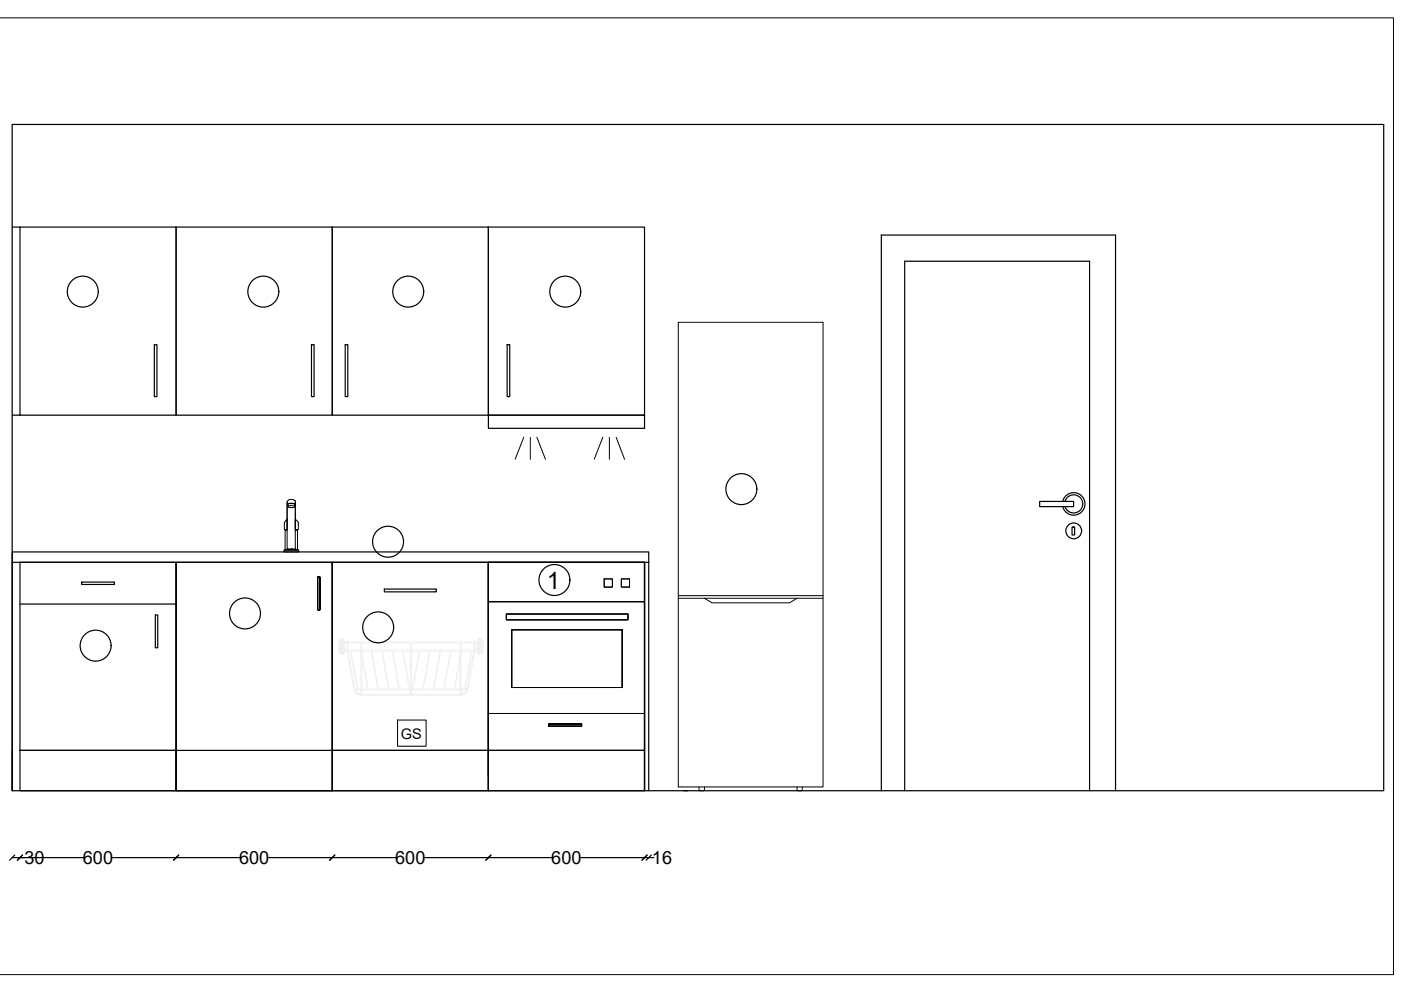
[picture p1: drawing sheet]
<svg xmlns="http://www.w3.org/2000/svg" width="297mm" height="210mm" viewBox="0 0 297 210" stroke-linecap="round" stroke-linejoin="round" font-family="sans-serif">
<defs><g id="words">
<text font-size="5.1" x="115.9" y="124.8">1</text>
<g font-size="3.9">
<text x="5.2" y="183.2">30</text>
<text x="17.6" y="183.2">600</text>
<text x="50.7" y="183.2">600</text>
<text x="83.8" y="183.2">600</text>
<text x="116.9" y="183.2">600</text>
<text x="138.2" y="183.2">16</text>
</g>
<text font-size="3.1" x="85" y="156.6">GS</text>
</g></defs>
<!-- layer: BASE -->
<g fill="none" stroke="#000" stroke-width=".25">
<path d="M2.6 26.4h290.8v141.3h-290.8zM2.6 119.2h134.9v48.5M2.6 119.2v-2.2h134.9v2.2M2.6 119.2v48.5M37.3 119.2v48.5h33.1v-48.5M37.3 119.2h33.1v48.5h-33.1zM103.5 119.2v48.5h33.2v-48.5M103.5 119.2h33.2h-33.2M220.4 106.3h7.2v1.1h-7.2zM225.3 106.3a2.39 2.39 0 0 1 3.7-1.4 2.39 2.39 0 0 1 0 3.9 2.39 2.39 0 0 1-3.7-1.4M225.8 106.3a1.93 1.93 0 0 1 3-1 1.93 1.93 0 0 1 0 3.1 1.93 1.93 0 0 1-3-1M227.3 111.7h.5v1.7h-.5z"/>
<path d="M70.4 159.1h-33.1v8.6M103.5 159.1h33.2h-33.2v8.6v-48.5v45.3M144.9 167.7h.9M186.9 167.7v-117.9h49.6v117.9M191.8 167.7v-112.3h39.2v112.3"/>
<circle cx="227.6" cy="112.6" r="1.67"/>
</g>
<g fill="none" stroke="#000" stroke-width=".21">
<path d="M60.2 116.7l3-.1 .1 .4h-3.1zM60.3 116.6h2.9M60.9 106.4v10h.1M60.9 110v2.3h-.6v-1.6zM60.9 107l.1 .2a.87 .87 0 0 0 1.2 .4l.2-.1 .2-.5v5.5h.5v4.1h-2.6v-4.1h.4zM61 106.2a1.02 1.02 0 0 1 1.6 .2v.5a2.31 2.31 0 0 0-1.7 0zM61 116.4h.1M61 106.9l1.1-.1a.26 .26 0 0 1 .3 0 .26 .26 0 0 1 0 .3v.2l-.5-.1-.8 .1zM61.8 116.4h.1M61.8 116.4h-.8M61.8 116.4h.7M62.5 116.4h.1"/>
<path d="M62.5 106.9v.2M62.6 106.4l-.1 10M62.6 110l.6 .7v1.6h-.6zM136.7 119.2v39.6M67.4 122.4h.5v6.9h-.5v-6.9h.5v6.9h-.5v-6.9h.5v6.9h-.5zM103.5 127.6h33.2M107.4 130.2h25.7v1.2h-25.7zM108.5 133.5h23.4v12.3h-23.4zM128.1 122.7h1.7v1.8h-1.7zM133.5 122.7h-1.8v1.8h1.8M133.5 122.7v1.8M103.5 159.1v-7.8h33.2v7.8"/>
<path d="M116.4 153.5h6.9v.5h-6.9v-.5h6.9v.5h-6.9v-.5h6.9v.5h-6.9z"/>
</g>
<!-- layer: BOTTOM - 600_1 -->
<path d="M4.2 119.2h33.1v39.9h-33.1zM4.2 128.1h33.1M17.3 123.4h7v.5h-7zM32.9 130.4h.5v6.9h-.5zM4.2 159.1h33.1v8.6h-33.1z" fill="none" stroke="#000" stroke-width=".25"/>
<!-- layer: DISHWASHER -->
<g fill="none" stroke="#f0f0f0" stroke-width=".21">
<path d="M71.9 135.7v2.4l.2-.2M71.9 136.1h.1M72 136.1h.1M72 136.1l.1 .1M72 136.2h.1M72 138h.1M72.1 136.2h.1M72.1 136.1h.1M72.1 136.3h.1M72.1 137.8h.1M72.1 136.4h.1M72.1 137.9h.1"/>
<path d="M72.1 138.1h.1M72.1 136.7h.1M72.1 135.8h.1M72.1 135.8v.9M72.1 136.8h.1M72.1 135.7h.1M72.1 137.5h.1M72.1 138.4h.1M72.1 136.7v.1M72.1 138.4l.1 .2M72.1 137.5v-.3h.7v1.3l-.2 .2M72.1 137.5v.9"/>
<path d="M72.2 138.6h.1M72.2 136.9l.1 .1M72.2 135.6l-.1 .2M72.2 135.6h.1M72.2 136.8v.1M72.2 137.3l-.1 .2M72.3 136.9h.1M72.3 135.5h.1M72.3 137.3h.1M72.3 135.5h.4M72.3 135.5l-.1 .1M72.3 138.6l.3 .1"/>
<path d="M72.3 137.2v.1M72.4 135.5v1.5M72.4 137.2v1.5M72.6 135.5v1.5M72.6 137.2v1.5M72.6 136.9h.1M72.6 135.5h.1M72.6 138.7h.1M72.6 137.2l.2 .1M72.7 135.5l.1 .1M72.7 138.6h.1M72.8 138.6h.1"/>
<path d="M72.8 136.9l-.2 .1M72.8 135.6v1.4h-.7v-.3M72.8 135.6h.1M72.8 136.8v.1M72.8 137.8h.1M72.8 136.1h.1M72.8 136.3h.1M72.8 138.1h.1M72.8 135.7h.1M72.8 136.7h.1M72.8 136.8h.1M72.8 135.8h.1"/>
<path d="M72.8 137.5h.1M72.8 138.4h.1M72.8 137.6l.2 .2M72.8 138.1h.8M72.8 136.1h.7M72.8 136.3h.7M72.9 137.7h.1M73 137.8h.1M73 136.4h.1M73 136.4l-.2 .1M73.1 137.7h.1M73.1 137.7l-.1 .1"/>
<path d="M73.1 136.4v.1M73.1 136.5v1.2M73.5 137.8h.1M73.5 136.1h.1M73.5 138.1h.1M73.5 136.3h.1M73.5 136.3v1.8M73.5 136.1v.1M73.6 138.1h27.1M73.6 138.1l1.4 8.1a1.59 1.59 0 0 0 1.6 1.2M73.7 137.8h.1M73.7 136.4h.1"/>
<path d="M73.8 137.8h.1M73.8 136.4h.1M73.8 136.4v1.4M73.8 138.1l1.4 8M74.3 138.1l1.4 8M74.4 138.1l1.4 8M76.5 136.4v1.4M76.5 138.1v9.3M76.5 137.8h-3.7M76.7 137.8h10.4M76.7 136.4h10.4M76.7 139.2h.1"/>
<path d="M76.7 138.5h.1M76.7 138.1v9.3M76.7 136.4v1.4M76.7 138.5l1.4 7.6M76.7 139.2l1.2 6.9M78.7 138.1l1.4 8M78.8 138.1l1.5 8M80.9 138.1l1.5 8M81.1 138.1l1.4 8M83.1 138.1l1.5 8M83.3 138.1l1.4 8M85.4 138.1l1.4 8"/>
<path d="M85.5 138.1l1.4 8M87 136.4v1.4M87 138.1v9.3M87.2 137.8h10.4M87.2 136.4h10.4M87.2 138.1v9.2M87.2 136.4v1.4M88.9 138.1l-1.5 8M89 138.1l-1.5 8M91.1 138.1l-1.4 8M91.2 138.1l-1.5 8M93.3 138.1l-1.4 8"/>
<path d="M93.4 138.1l-1.4 8M95.5 138.1l-1.4 8M95.6 138.1l-1.4 8M97.5 136.4v1.4M97.5 138.1l.1 9.3M97.5 139.2l-1.2 6.9M97.5 139.8l-1.1 6.3M97.7 137.8h2.9M97.7 136.4h3M97.7 138.6h.1M97.7 136.4v1.4M97.7 138.1v9.3"/>
<path d="M97.8 138.1l-.1 .5M99.9 138.1l-1.4 8M100 138.1l-1.4 8M100.4 138.1l-1.4 8M100.5 136.4v1.4M100.6 137.8h.1M100.6 136.4h.1M100.7 137.8h.1M100.7 137.8h.7M100.7 138.1h.7M100.7 138.1l-1.5 8.1a1.59 1.59 0 0 1-1.5 1.2M100.7 138.1h.1"/>
<path d="M100.7 136.3h.1M100.7 136.1h.1M100.7 136.3v-.2h-27.1l-.1 .1 .1 .2h2.9M100.7 137.8v.3M100.7 136.1h.7M100.7 136.1v.1M101.2 137.8h.1M101.2 136.4h.1M101.2 136.4v1.4M101.3 136.4h.1M101.3 136.4l.1 .1M101.4 136.1h.1"/>
<path d="M101.4 136.3h.1M101.4 135.8h.1M101.4 136.7h.1M101.4 138.4h.1M101.4 137.8h.1M101.4 138.1h.1M101.4 137.5h.1M101.4 138.4v-1.2h.7v1.3M101.4 138.4v.1M101.4 137.7l-.2 .1M101.4 136.3h-.7v1.5M101.4 136.7l.1 .1"/>
<path d="M101.4 135.7h.1M101.4 136.8h.1M101.4 136.8l.1 .1M101.4 138.5l.5 .2M101.4 137.3h.1M101.5 138.6h.1M101.5 135.6l-.1 .1M101.6 135.5h.1M101.6 136.9h.1M101.6 137.3h.1M101.6 135.5l.5 .1M101.6 137.3l-.2 .2"/>
<path d="M101.6 135.5l-.1 .1M101.6 137.2v.1M101.7 135.5l-.1 1.5-.1-.1M101.7 137.2v1.5M101.9 135.5v1.4M101.9 137.2v1.5M101.9 136.9h.1M101.9 135.5h.1M101.9 138.7h.1M101.9 137.2l.2 .1M102 138.6h.1M102.1 138.6h.1"/>
<path d="M102.1 135.6v1.4h-.7l.1-1.4M102.1 135.6v.1M102.1 137.3h.1M102.1 136.1h.1M102.1 136.3h.1M102.1 135.7h.1M102.1 136.7h.1M102.1 136.8h.1M102.1 135.8h.1M102.1 138.1h.1M102.1 137.8h.1M102.1 138.4h.1"/>
<path d="M102.1 137.5h.1M102.1 136.4h.1M102.1 136.8l-.2 .1M102.1 138.5l-.2 .2M102.1 137.8l.1 .2M102.2 137.9h.1M102.2 138h.1M102.2 136.2h.1M102.2 136.2l-.1 .2M102.3 136.1h.1M102.3 136.1l.1 2-.2-.1M102.3 136.1l-.1 .1"/>
<path d="M75.2 146.1h.5M75.2 146.1l.1 .2M75.3 146.3a1.39 1.39 0 0 0 1.2 .9M75.3 146.3h1.2M75.7 146.1h.1M75.8 146.1h.1M75.8 146.1h.7M76.5 147.4h.1M76.5 147.3h.1M76.5 147.2h.1M76.5 146.1h.1M76.5 146.3h.1"/>
<path d="M76.6 147.4h.1M76.6 147.4h21.1M76.7 147.4h.1M76.7 147.4h-.1M76.7 147.3h.1M76.7 147.2h.1M76.7 146.1h.1M76.7 146.3h.1M76.7 146.1h1.2M76.7 147.2h10.3M76.7 146.3h10.3M77.9 146.1h.1"/>
<path d="M78.1 146.1h.1M78.1 146.1h2M80.1 146.1h.1M80.3 146.1h.1M80.3 146.1h2.1M82.4 146.1h.1M82.5 146.1h.1M82.5 146.1h2.1M84.6 146.1h.1M84.7 146.1h.1M84.7 146.1h2.1M86.8 146.1h.1"/>
<path d="M86.9 146.1h.1M87 147.3h.1M87 147.4h.1M87 147.2v.1M87.2 147.4h.1M87.2 147.2h.1M87.2 146.3h.1M87.2 146.1h.1M87.2 147.2v.2M87.2 146.1h.2M87.2 147.2h10.3M87.2 146.3h10.3"/>
<path d="M87.4 146.1h.1M87.5 146.1h.1M87.5 146.1h2.2M89.7 146.1h.1M89.7 146.1h2.2M91.9 146.1h.1M92 146.1h.1M92 146.1h2.1M94.1 146.1h.1M94.2 146.1h.1M94.2 146.1h2.1M96.3 146.1h.1"/>
<path d="M96.4 146.1h.1M96.4 146.1h1.1M97.5 147.3h.1M97.5 147.2h.1M97.5 146.1h.1M97.5 146.3h.1M97.6 147.4h.1M97.7 147.4h.1M97.7 147.3h.1M97.7 147.2h.1M97.7 146.1h.1M97.7 146.3h.1"/>
<path d="M97.7 146.1h.8M97.7 146.3h1.3M98.5 146.1h.1M98.6 146.1h.1M98.6 146.1h.4M99 146.3a1.39 1.39 0 0 1-1.3 .9M99 146.1v.2"/>
</g>
<path d="M84.3 152.7h6v5.5h-6z" fill="none" stroke="#000" stroke-width=".21"/>
<path d="M70.4 119.2h33.1v39.9h-33.1zM81.5 124.9h11v.6h-11zM70.4 159.1h33.1v8.6h-33.1z" fill="none" stroke="#000" stroke-width=".25"/>
<!-- layer: REFRIGERATOR -->
<path d="M143.8 68.3h30.7v98.5h-30.7zM143.8 126.3h30.7M143.8 126.8h30.7M149.4 126.8l1.6 1h16.4l1.6-1M148.2 166.8v.9h1.2v-.9M169 166.8v.9h1.1v-.9" fill="none" stroke="#000" stroke-width=".21"/>
<!-- layer: TOP - 600_1 -->
<path d="M2.6 48.1h1.6M4.2 48.1h33.1v39.9h-33.1zM32.7 73.1h.6v11h-.6zM2.6 88h1.6" fill="none" stroke="#000" stroke-width=".25"/>
<!-- layer: TOP - 600_2 -->
<path d="M37.3 48.1h33.1v39.9h-33.1zM66 73.1h.6v11h-.6z" fill="none" stroke="#000" stroke-width=".25"/>
<!-- layer: TOP - 600_3 -->
<path d="M70.4 48.1h33.1v39.9h-33.1zM73.2 73.1h.5v11h-.5z" fill="none" stroke="#000" stroke-width=".25"/>
<!-- layer: ASPIRATOR -->
<path d="M111 92.7l-1.8 4.7M112.4 92.7v4.7M113.8 92.7l1.9 4.7M127.8 92.7l-1.8 4.7M129.2 92.7v4.7M130.6 92.7l1.8 4.7" fill="none" stroke="#000" stroke-width=".21"/>
<path d="M103.5 48.1h33.2v39.9h-33.2zM107.5 73.1h.6v11h-.6zM103.5 88h33.2v2.8h-33.2z" fill="none" stroke="#000" stroke-width=".25"/>
<!-- layer: 0 -->
<g fill="none" stroke="#000" stroke-width=".25">
<path d="M2.6 181.8h15.1M3.1 181.3l-1.1 1.1M4.8 181.3l-1.1 1.1M23.8 181.8h27M37.3 181.8h.1M37.9 181.3l-1.1 1.1M56.9 181.8h27M70.4 181.8h.1M71 181.3l-1.1 1.1M90 181.8h27.1M103.5 181.8h.1M104.1 181.3l-1.1 1.1"/>
<path d="M137.2 181.3l-1.1 1.1M137.5 181.8h-14.4M137.5 181.8h1.1M138.1 181.3l-1.1 1.1"/>
</g>
<path d="M0 3.8h295.4v202.8h-295.4" fill="none" stroke="#000" stroke-width=".21"/>
<g fill="none" stroke="#000" stroke-width=".25">
<circle cx="17.5" cy="61.8" r="3.3"/>
<circle cx="55.8" cy="61.8" r="3.3"/>
<circle cx="86.6" cy="61.8" r="3.3"/>
<circle cx="119.8" cy="61.8" r="3.3"/>
<circle cx="82.3" cy="114.9" r="3.3"/>
<circle cx="157.2" cy="103.7" r="3.3"/>
<circle cx="20.3" cy="136.9" r="3.3"/>
<circle cx="51.9" cy="130.1" r="3.3"/>
<circle cx="80.2" cy="133" r="3.3"/>
<circle cx="117.6" cy="123" r="3.3"/>
</g>
<use href="#words"/>
</svg>
